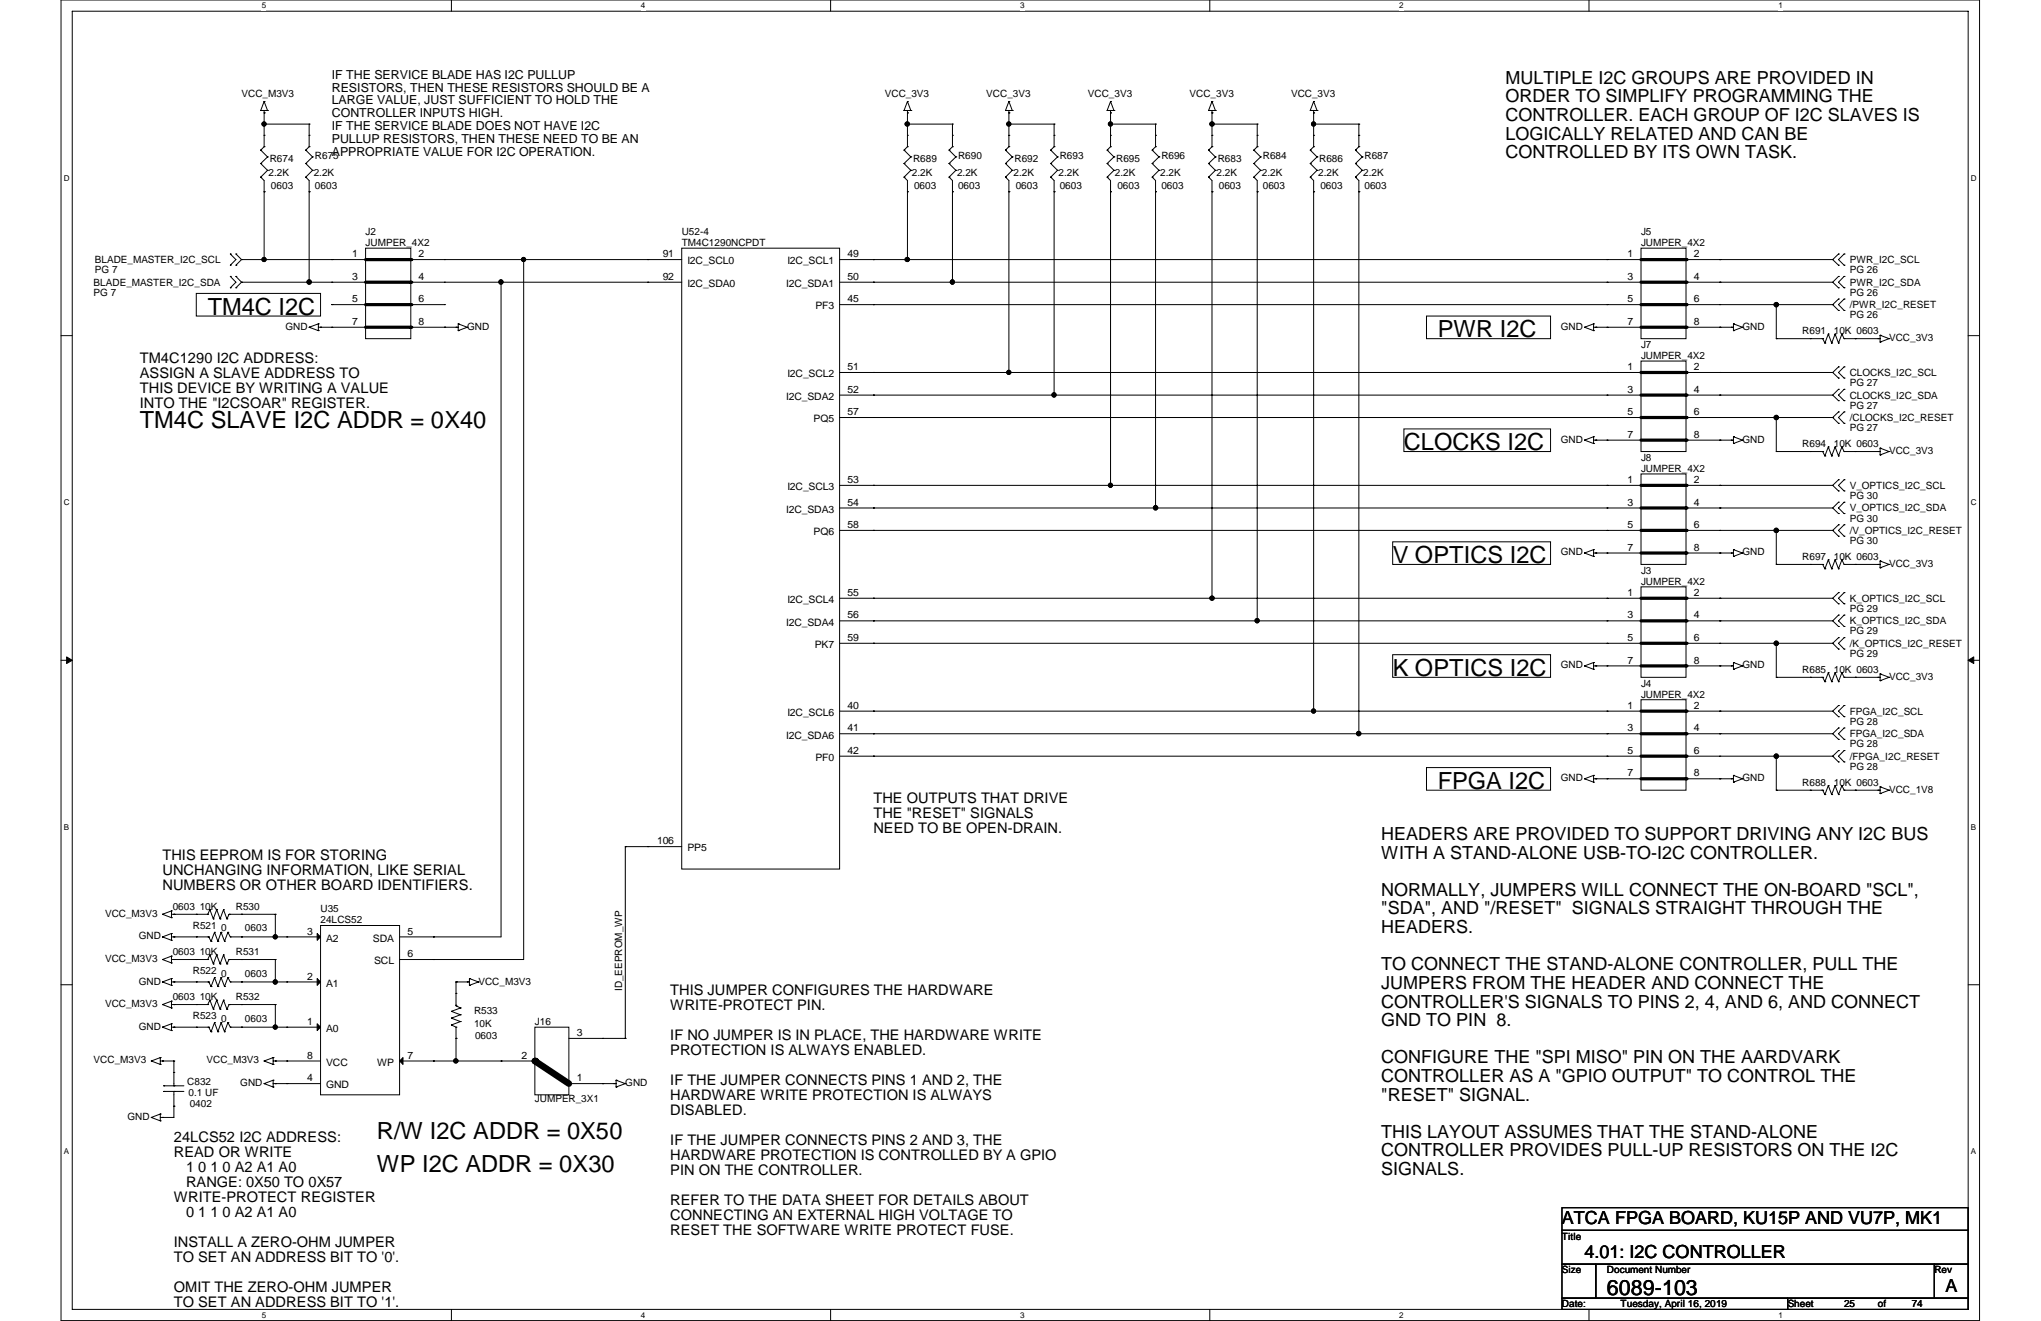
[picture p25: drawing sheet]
<svg xmlns="http://www.w3.org/2000/svg" width="432mm" height="279mm" viewBox="0 0 432 279" stroke-linecap="round" stroke-linejoin="round" font-family="sans-serif">
<defs><g id="words">
<g font-size="5">
<text x="43.9" y="66.5">TM4C I2C</text>
<text x="304.2" y="71.3">PWR I2C</text>
<text x="29.6" y="90.4">TM4C SLAVE I2C ADDR = 0X40</text>
<text x="297" y="95.2">CLOCKS I2C</text>
<text x="294.6" y="119.1">V OPTICS I2C</text>
<text x="294.6" y="143">K OPTICS I2C</text>
<text x="304.2" y="166.8">FPGA I2C</text>
<text x="79.8" y="240.8">R/W I2C ADDR = 0X50</text>
<text x="79.8" y="248">WP I2C ADDR = 0X30</text>
</g>
<text font-size="4.5" x="340" y="273.9">6089-103</text>
<g font-size="3.8">
<text x="318.5" y="17.7">MULTIPLE I2C GROUPS ARE PROVIDED IN</text>
<text x="318.5" y="21.6">ORDER TO SIMPLIFY PROGRAMMING THE</text>
<text x="318.5" y="25.6">CONTROLLER. EACH GROUP OF I2C SLAVES IS</text>
<text x="318.5" y="29.5">LOGICALLY RELATED AND CAN BE</text>
<text x="318.5" y="33.4">CONTROLLED BY ITS OWN TASK.</text>
<text x="292.2" y="177.7">HEADERS ARE PROVIDED TO SUPPORT DRIVING ANY I2C BUS</text>
<text x="292.2" y="181.6">WITH A STAND-ALONE USB-TO-I2C CONTROLLER.</text>
<text x="292.2" y="189.5">NORMALLY, JUMPERS WILL CONNECT THE ON-BOARD &quot;SCL&quot;,</text>
<text x="292.2" y="193.4">&quot;SDA&quot;, AND &quot;/RESET&quot; SIGNALS STRAIGHT THROUGH THE</text>
<text x="292.2" y="197.4">HEADERS.</text>
<text x="292.2" y="205.2">TO CONNECT THE STAND-ALONE CONTROLLER, PULL THE</text>
<text x="292.2" y="209.2">JUMPERS FROM THE HEADER AND CONNECT THE</text>
<text x="292.2" y="213.1">CONTROLLER'S SIGNALS TO PINS 2, 4, AND 6, AND CONNECT</text>
<text x="292.2" y="217">GND TO PIN 8.</text>
<text x="292.2" y="224.9">CONFIGURE THE &quot;SPI MISO&quot; PIN ON THE AARDVARK</text>
<text x="292.2" y="228.9">CONTROLLER AS A &quot;GPIO OUTPUT&quot; TO CONTROL THE</text>
<text x="292.2" y="232.8">&quot;RESET&quot; SIGNAL.</text>
<text x="292.2" y="240.7">THIS LAYOUT ASSUMES THAT THE STAND-ALONE</text>
<text x="292.2" y="244.6">CONTROLLER PROVIDES PULL-UP RESISTORS ON THE I2C</text>
<text x="292.2" y="248.5">SIGNALS.</text>
<text x="330.5" y="258.8">ATCA FPGA BOARD, KU15P AND VU7P, MK1</text>
<text x="335.2" y="266">4.01: I2C CONTROLLER</text>
<text x="411.6" y="273.2">A</text>
</g>
<g font-size="3.1">
<text x="29.6" y="76.8">TM4C1290 I2C ADDRESS:</text>
<text x="29.6" y="80">ASSIGN A SLAVE ADDRESS TO</text>
<text x="29.6" y="83.1">THIS DEVICE BY WRITING A VALUE</text>
<text x="29.6" y="86.3">INTO THE &quot;I2CSOAR&quot; REGISTER.</text>
<text x="184.8" y="169.9">THE OUTPUTS THAT DRIVE</text>
<text x="184.8" y="173.1">THE &quot;RESET&quot; SIGNALS</text>
<text x="184.8" y="176.3">NEED TO BE OPEN-DRAIN.</text>
<text x="34.4" y="181.9">THIS EEPROM IS FOR STORING</text>
<text x="34.4" y="185">UNCHANGING INFORMATION, LIKE SERIAL</text>
<text x="34.4" y="188.2">NUMBERS OR OTHER BOARD IDENTIFIERS.</text>
<text x="141.8" y="210.5">THIS JUMPER CONFIGURES THE HARDWARE</text>
<text x="141.8" y="213.7">WRITE-PROTECT PIN.</text>
<text x="141.8" y="220">IF NO JUMPER IS IN PLACE, THE HARDWARE WRITE</text>
<text x="141.8" y="223.2">PROTECTION IS ALWAYS ENABLED.</text>
<text x="141.8" y="229.5">IF THE JUMPER CONNECTS PINS 1 AND 2, THE</text>
<text x="141.8" y="232.7">HARDWARE WRITE PROTECTION IS ALWAYS</text>
<text x="141.8" y="235.9">DISABLED.</text>
<text x="36.8" y="241.6">24LCS52 I2C ADDRESS:</text>
<text x="36.8" y="244.7">READ OR WRITE</text>
<text x="141.8" y="242.2">IF THE JUMPER CONNECTS PINS 2 AND 3, THE</text>
<text x="141.8" y="245.4">HARDWARE PROTECTION IS CONTROLLED BY A GPIO</text>
<text x="39.4" y="247.9">1 0 1 0 A2 A1 A0</text>
<text x="39.4" y="251.1">RANGE: 0X50 TO 0X57</text>
<text x="141.8" y="248.6">PIN ON THE CONTROLLER.</text>
<text x="36.8" y="254.3">WRITE-PROTECT REGISTER</text>
<text x="39.4" y="257.4">0 1 1 0 A2 A1 A0</text>
<text x="141.8" y="254.9">REFER TO THE DATA SHEET FOR DETAILS ABOUT</text>
<text x="36.8" y="263.8">INSTALL A ZERO-OHM JUMPER</text>
<text x="141.8" y="258.1">CONNECTING AN EXTERNAL HIGH VOLTAGE TO</text>
<text x="141.8" y="261.3">RESET THE SOFTWARE WRITE PROTECT FUSE.</text>
<text x="36.8" y="267">TO SET AN ADDRESS BIT TO '0'.</text>
<text x="36.8" y="273.3">OMIT THE ZERO-OHM JUMPER</text>
<text x="36.8" y="276.5">TO SET AN ADDRESS BIT TO '1'.</text>
</g>
<g font-size="2.6">
<text x="70.2" y="16.7">IF THE SERVICE BLADE HAS I2C PULLUP</text>
<text x="70.2" y="19.4">RESISTORS, THEN THESE RESISTORS SHOULD BE A</text>
<text x="70.2" y="22.1">LARGE VALUE, JUST SUFFICIENT TO HOLD THE</text>
<text x="70.2" y="24.8">CONTROLLER INPUTS HIGH.</text>
<text x="70.2" y="27.5">IF THE SERVICE BLADE DOES NOT HAVE I2C</text>
<text x="70.2" y="30.2">PULLUP RESISTORS, THEN THESE NEED TO BE AN</text>
<text x="70.2" y="32.9">APPROPRIATE VALUE FOR I2C OPERATION.</text>
</g>
<g font-size="2.2">
<text x="74.5" y="54.4">1</text>
<text x="74.5" y="59.2">3</text>
<text x="88.6" y="54.4">2</text>
<text x="88.6" y="59.2">4</text>
<text x="140.2" y="54.4">91</text>
<text x="140.2" y="59.2">92</text>
<text x="145.4" y="55.9">I2C_SCL0</text>
<text x="166.6" y="55.9">I2C_SCL1</text>
<text x="179.3" y="54.4">49</text>
<text x="179.3" y="59.2">50</text>
<text x="344.3" y="54.4">1</text>
<text x="344.3" y="59.2">3</text>
<text x="358.4" y="54.4">2</text>
<text x="358.4" y="59.2">4</text>
<text x="74.5" y="63.9">5</text>
<text x="88.6" y="63.9">6</text>
<text x="145.4" y="60.7">I2C_SDA0</text>
<text x="166.3" y="60.7">I2C_SDA1</text>
<text x="172.5" y="65.4">PF3</text>
<text x="179.3" y="63.9">45</text>
<text x="344.3" y="63.9">5</text>
<text x="358.4" y="63.9">6</text>
<text x="74.5" y="68.7">7</text>
<text x="88.6" y="68.7">8</text>
<text x="344.3" y="68.7">7</text>
<text x="358.4" y="68.7">8</text>
<text x="166.6" y="79.8">I2C_SCL2</text>
<text x="179.3" y="78.3">51</text>
<text x="179.3" y="83.1">52</text>
<text x="344.3" y="78.3">1</text>
<text x="344.3" y="83.1">3</text>
<text x="358.4" y="78.3">2</text>
<text x="358.4" y="83.1">4</text>
<text x="166.3" y="84.6">I2C_SDA2</text>
<text x="172.1" y="89.3">PQ5</text>
<text x="179.3" y="87.8">57</text>
<text x="344.3" y="87.8">5</text>
<text x="358.4" y="87.8">6</text>
<text x="344.3" y="92.6">7</text>
<text x="358.4" y="92.6">8</text>
<text x="166.6" y="103.7">I2C_SCL3</text>
<text x="179.3" y="102.2">53</text>
<text x="179.3" y="106.9">54</text>
<text x="344.3" y="102.2">1</text>
<text x="344.3" y="106.9">3</text>
<text x="358.4" y="102.2">2</text>
<text x="358.4" y="106.9">4</text>
<text x="166.3" y="108.5">I2C_SDA3</text>
<text x="172.1" y="113.2">PQ6</text>
<text x="179.3" y="111.7">58</text>
<text x="344.3" y="111.7">5</text>
<text x="358.4" y="111.7">6</text>
<text x="344.3" y="116.5">7</text>
<text x="358.4" y="116.5">8</text>
<text x="166.6" y="127.6">I2C_SCL4</text>
<text x="179.3" y="126">55</text>
<text x="179.3" y="130.8">56</text>
<text x="344.3" y="126">1</text>
<text x="344.3" y="130.8">3</text>
<text x="358.4" y="126">2</text>
<text x="358.4" y="130.8">4</text>
<text x="166.3" y="132.3">I2C_SDA4</text>
<text x="172.4" y="137.1">PK7</text>
<text x="179.3" y="135.6">59</text>
<text x="344.3" y="135.6">5</text>
<text x="358.4" y="135.6">6</text>
<text x="344.3" y="140.3">7</text>
<text x="358.4" y="140.3">8</text>
<text x="179.3" y="149.9">40</text>
<text x="344.3" y="149.9">1</text>
<text x="358.4" y="149.9">2</text>
<text x="166.6" y="151.4">I2C_SCL6</text>
<text x="179.3" y="154.7">41</text>
<text x="344.3" y="154.7">3</text>
<text x="358.4" y="154.7">4</text>
<text x="166.3" y="156.2">I2C_SDA6</text>
<text x="172.5" y="161">PF0</text>
<text x="179.3" y="159.4">42</text>
<text x="344.3" y="159.4">5</text>
<text x="358.4" y="159.4">6</text>
<text x="344.3" y="164.2">7</text>
<text x="358.4" y="164.2">8</text>
<text x="139" y="178.6">106</text>
<text x="145.4" y="180.1">PP5</text>
<text x="65" y="197.7">3</text>
<text x="86.2" y="197.7">5</text>
<text x="69" y="199.2">A2</text>
<text x="78.9" y="199.2">SDA</text>
<text x="79.2" y="204">SCL</text>
<text x="86.2" y="202.4">6</text>
<text x="65" y="207.2">2</text>
<text x="69" y="208.7">A1</text>
<text x="65" y="216.7">1</text>
<text x="69" y="218.3">A0</text>
<text x="122" y="219.1">3</text>
<text x="65" y="223.9">8</text>
<text x="69" y="225.4">VCC</text>
<text x="79.8" y="225.4">WP</text>
<text x="86.2" y="223.9">7</text>
<text x="110.3" y="223.9">2</text>
<text x="65" y="228.7">4</text>
<text x="69" y="230.2">GND</text>
<text x="122" y="228.7">1</text>
</g>
<g font-size="2.1">
<text x="51.1" y="20.6">VCC_M3V3</text>
<text x="187.2" y="20.6">VCC_3V3</text>
<text x="208.7" y="20.6">VCC_3V3</text>
<text x="230.2" y="20.6">VCC_3V3</text>
<text x="251.7" y="20.6">VCC_3V3</text>
<text x="273.1" y="20.6">VCC_3V3</text>
<text x="57.1" y="34.2">R674</text>
<text x="66.6" y="33.7">R675</text>
<text x="193.2" y="34.2">R689</text>
<text x="202.7" y="33.7">R690</text>
<text x="214.6" y="34.2">R692</text>
<text x="224.2" y="33.7">R693</text>
<text x="236.1" y="34.2">R695</text>
<text x="245.7" y="33.7">R696</text>
<text x="257.6" y="34.2">R683</text>
<text x="267.2" y="33.7">R684</text>
<text x="279.1" y="34.2">R686</text>
<text x="288.7" y="33.7">R687</text>
<text x="56.8" y="37.3">2.2K</text>
<text x="57.3" y="39.9">0603</text>
<text x="66.4" y="37.3">2.2K</text>
<text x="66.6" y="39.9">0603</text>
<text x="192.9" y="37.3">2.2K</text>
<text x="193.4" y="39.9">0603</text>
<text x="202.5" y="37.3">2.2K</text>
<text x="202.7" y="39.9">0603</text>
<text x="214.4" y="37.3">2.2K</text>
<text x="214.9" y="39.9">0603</text>
<text x="223.9" y="37.3">2.2K</text>
<text x="224.2" y="39.9">0603</text>
<text x="235.9" y="37.3">2.2K</text>
<text x="236.4" y="39.9">0603</text>
<text x="245.4" y="37.3">2.2K</text>
<text x="245.7" y="39.9">0603</text>
<text x="257.4" y="37.3">2.2K</text>
<text x="257.9" y="39.9">0603</text>
<text x="267" y="37.3">2.2K</text>
<text x="267.2" y="39.9">0603</text>
<text x="278.9" y="37.3">2.2K</text>
<text x="279.4" y="39.9">0603</text>
<text x="288.4" y="37.3">2.2K</text>
<text x="288.7" y="39.9">0603</text>
<text x="77.3" y="49.7">J2</text>
<text x="77.3" y="52.1">JUMPER_4X2</text>
<text x="144.2" y="49.7">U52-4</text>
<text x="144.2" y="52.1">TM4C1290NCPDT</text>
<text x="347.2" y="49.7">J5</text>
<text x="347.2" y="52.1">JUMPER_4X2</text>
<text x="20.1" y="55.7">BLADE_MASTER_I2C_SCL</text>
<text x="20.1" y="57.8">PG 7</text>
<text x="391.3" y="55.7">PWR_I2C_SCL</text>
<text x="391.3" y="57.8">PG 26</text>
<text x="19.8" y="60.4">BLADE_MASTER_I2C_SDA</text>
<text x="19.8" y="62.6">PG 7</text>
<text x="391.3" y="60.4">PWR_I2C_SDA</text>
<text x="391.3" y="62.6">PG 26</text>
<text x="391.3" y="65.2">/PWR_I2C_RESET</text>
<text x="60.4" y="69.7">GND</text>
<text x="98.8" y="69.7">GND</text>
<text x="330.2" y="69.7">GND</text>
<text x="368.6" y="69.7">GND</text>
<text x="381.3" y="70.7">R691</text>
<text x="388" y="70.7">10K 0603</text>
<text x="391.3" y="67.4">PG 26</text>
<text x="347.2" y="73.6">J7</text>
<text x="347.2" y="75.9">JUMPER_4X2</text>
<text x="399.7" y="72.1">VCC_3V3</text>
<text x="391.3" y="79.5">CLOCKS_I2C_SCL</text>
<text x="391.3" y="81.7">PG 27</text>
<text x="391.3" y="84.3">CLOCKS_I2C_SDA</text>
<text x="391.3" y="86.4">PG 27</text>
<text x="391.3" y="89.1">/CLOCKS_I2C_RESET</text>
<text x="330.2" y="93.6">GND</text>
<text x="368.6" y="93.6">GND</text>
<text x="381.3" y="94.6">R694</text>
<text x="388" y="94.6">10K 0603</text>
<text x="391.3" y="91.2">PG 27</text>
<text x="347.2" y="97.5">J8</text>
<text x="347.2" y="99.8">JUMPER_4X2</text>
<text x="399.7" y="96">VCC_3V3</text>
<text x="391.3" y="103.4">V_OPTICS_I2C_SCL</text>
<text x="391.3" y="105.5">PG 30</text>
<text x="391.3" y="108.2">V_OPTICS_I2C_SDA</text>
<text x="391.3" y="110.3">PG 30</text>
<text x="391.3" y="112.9">/V_OPTICS_I2C_RESET</text>
<text x="330.2" y="117.5">GND</text>
<text x="368.6" y="117.5">GND</text>
<text x="381.3" y="118.4">R697</text>
<text x="388" y="118.4">10K 0603</text>
<text x="391.3" y="115.1">PG 30</text>
<text x="399.7" y="119.9">VCC_3V3</text>
<text x="347.2" y="121.3">J3</text>
<text x="347.2" y="123.7">JUMPER_4X2</text>
<text x="391.3" y="127.3">K_OPTICS_I2C_SCL</text>
<text x="391.3" y="129.4">PG 29</text>
<text x="391.3" y="132">K_OPTICS_I2C_SDA</text>
<text x="391.3" y="134.2">PG 29</text>
<text x="391.3" y="136.8">/K_OPTICS_I2C_RESET</text>
<text x="330.2" y="141.4">GND</text>
<text x="368.6" y="141.4">GND</text>
<text x="381.3" y="142.3">R685</text>
<text x="388" y="142.3">10K 0603</text>
<text x="391.3" y="139">PG 29</text>
<text x="399.7" y="143.8">VCC_3V3</text>
<text x="347.2" y="145.2">J4</text>
<text x="347.2" y="147.6">JUMPER_4X2</text>
<text x="391.3" y="151.2">FPGA_I2C_SCL</text>
<text x="391.3" y="153.3">PG 28</text>
<text x="391.3" y="155.9">FPGA_I2C_SDA</text>
<text x="391.3" y="158.1">PG 28</text>
<text x="391.3" y="160.7">/FPGA_I2C_RESET</text>
<text x="330.2" y="165.2">GND</text>
<text x="368.6" y="165.2">GND</text>
<text x="381.3" y="166.2">R688</text>
<text x="388" y="166.2">10K 0603</text>
<text x="391.3" y="162.9">PG 28</text>
<text x="399.7" y="167.6">VCC_1V8</text>
<text x="22.2" y="193.9">VCC_M3V3</text>
<text x="36.5" y="192.4">0603</text>
<text x="40.8" y="196.5">R521</text>
<text x="42.2" y="192.4">10K</text>
<text x="46.8" y="197">0</text>
<text x="49.9" y="192.4">R530</text>
<text x="51.8" y="197">0603</text>
<text x="67.8" y="193">U35</text>
<text x="67.8" y="195.3">24LCS52</text>
<text x="22.2" y="203.5">VCC_M3V3</text>
<text x="29.4" y="198.7">GND</text>
<text x="36.5" y="202">0603</text>
<text x="42.2" y="202">10K</text>
<text x="49.9" y="202">R531</text>
<text x="29.4" y="208.2">GND</text>
<text x="40.8" y="206.1">R522</text>
<text x="46.8" y="206.5">0</text>
<text x="51.8" y="206.5">0603</text>
<text x="101.2" y="208.2">VCC_M3V3</text>
<text x="131.6" y="209.6" transform="rotate(-90 131.6 209.6)">ID_EEPROM_WP</text>
<text x="22.2" y="213">VCC_M3V3</text>
<text x="36.5" y="211.6">0603</text>
<text x="40.8" y="215.6">R523</text>
<text x="42.2" y="211.6">10K</text>
<text x="49.9" y="211.6">R532</text>
<text x="100.3" y="214.4">R533</text>
<text x="29.4" y="217.8">GND</text>
<text x="46.8" y="216.1">0</text>
<text x="51.8" y="216.1">0603</text>
<text x="100.3" y="217.3">10K</text>
<text x="100.5" y="219.7">0603</text>
<text x="113.2" y="216.8">J16</text>
<text x="19.8" y="224.9">VCC_M3V3</text>
<text x="43.7" y="224.9">VCC_M3V3</text>
<text x="39.6" y="229.5">C832</text>
<text x="39.9" y="231.9">0.1 UF</text>
<text x="50.8" y="229.7">GND</text>
<text x="113.2" y="233">JUMPER_3X1</text>
<text x="132.3" y="229.7">GND</text>
<text x="27" y="236.9">GND</text>
<text x="40.1" y="234.2">0402</text>
<text x="330.5" y="262.2">Title</text>
<text x="330.5" y="269.3">Size</text>
<text x="340" y="269.3">Document Number</text>
<text x="409.2" y="269.3">Rev</text>
<text x="330.5" y="276.5">Date:</text>
<text x="342.9" y="276.5">Tuesday, April 16, 2019</text>
<text x="378.2" y="276.5">Sheet</text>
<text x="390.1" y="276.5">25</text>
<text x="397.3" y="276.5">of</text>
<text x="404.5" y="276.5">74</text>
</g>
<g font-size="1.7">
<text x="55.4" y="1.8">5</text>
<text x="135.6" y="1.8">4</text>
<text x="215.8" y="1.8">3</text>
<text x="296" y="1.8">2</text>
<text x="376.3" y="1.8">1</text>
<text x="13.5" y="38.2">D</text>
<text x="417" y="38.2">D</text>
<text x="13.5" y="106.8">C</text>
<text x="417" y="106.8">C</text>
<text x="13.5" y="175.5">B</text>
<text x="417" y="175.5">B</text>
<text x="13.5" y="244.1">A</text>
<text x="417" y="244.1">A</text>
<text x="55.4" y="278.7">5</text>
<text x="135.6" y="278.7">4</text>
<text x="215.8" y="278.7">3</text>
<text x="296" y="278.7">2</text>
<text x="376.3" y="278.7">1</text>
</g>
</g></defs>
<path d="M12.9 0h405.9v279.3h-405.9zM15.3 2.4h401.1v274.5h-401.1z" fill="none" stroke="#000" stroke-width=".21"/>
<g fill="#fff">
<path d="M55.4 .3h.9v1.9h-.9z"/>
<path d="M55.4 277.2h.9v1.9h-.9z"/>
</g>
<path d="M95.5 0v2.4M95.5 276.9v2.4" fill="none" stroke="#000" stroke-width=".21"/>
<g fill="#fff">
<path d="M135.6 .3h.9v1.9h-.9z"/>
<path d="M135.6 277.2h.9v1.9h-.9z"/>
</g>
<path d="M175.7 0v2.4M175.7 276.9v2.4" fill="none" stroke="#000" stroke-width=".21"/>
<g fill="#fff">
<path d="M215.8 .3h.9v1.9h-.9z"/>
<path d="M215.8 277.2h.9v1.9h-.9z"/>
</g>
<path d="M255.9 0v2.4M255.9 276.9v2.4" fill="none" stroke="#000" stroke-width=".21"/>
<g fill="#fff">
<path d="M296 .3h1v1.9h-1z"/>
<path d="M296 277.2h1v1.9h-1z"/>
</g>
<path d="M336.2 0v2.4M336.2 276.9v2.4" fill="none" stroke="#000" stroke-width=".21"/>
<g fill="#fff">
<path d="M376.3 .3h.9v1.9h-.9z"/>
<path d="M376.3 277.2h.9v1.9h-.9z"/>
<path d="M13.5 36.7h1.2v1.9h-1.2z"/>
<path d="M417 36.7h1.2v1.9h-1.2z"/>
<path d="M13.5 105.3h1.2v1.9h-1.2z"/>
<path d="M417 105.3h1.2v1.9h-1.2z"/>
</g>
<path d="M12.9 71h2.4M416.4 71h2.4" fill="none" stroke="#000" stroke-width=".21"/>
<g fill="#fff">
<path d="M13.5 173.9h1.1v2h-1.1z"/>
<path d="M417 173.9h1.1v2h-1.1z"/>
</g>
<path d="M12.9 139.7h2.4M416.4 139.7h2.4" fill="none" stroke="#000" stroke-width=".21"/>
<path d="M14.1 138.9v1.4l1.2-.6zM416.4 139.7l1.2 .6v-1.4z" fill="#000" stroke="#000" stroke-width=".21"/>
<g fill="#fff">
<path d="M13.5 242.6h1.1v1.9h-1.1z"/>
<path d="M417 242.6h1.1v1.9h-1.1z"/>
</g>
<g fill="none" stroke="#000" stroke-width=".21">
<path d="M55.2 23.4h.1M55.2 23.4h1.4M55.2 37.5h.1M55.2 34.6h.1M55.2 31.8h.1M55.2 37.5l.7 .7v16.7M55.2 34.6l1.4 1.4M55.2 31.8l1.4 1.4M55.9 26.2h.1M55.9 26.2h9.5M55.9 28.6h.1M55.9 23.9h.1"/>
<path d="M55.9 21.5h.1M55.9 23.4v7.6M55.9 21.5l.7 1.9M55.9 21.5l-.7 1.9M55.9 31h.1M55.9 31l-.7 .8M56.6 23.4h.1M56.6 36h.1M56.6 33.2h.1M56.6 36l-1.4 1.5M56.6 33.2l-1.4 1.4M64.7 37.5h.1"/>
<path d="M64.7 34.6h.1M64.7 31.8h.1M64.7 37.5l.7 .7v21.5M64.7 34.6l1.4 1.4M64.7 31.8l1.4 1.4M65.4 26.2h.1M65.4 26.2v4.8M65.4 28.6h.1M65.4 31h.1M65.4 31l-.7 .8M66.1 36h.1M66.1 33.2h.1"/>
<path d="M66.1 36l-1.4 1.5M66.1 33.2l-1.4 1.4M191.3 23.4h.1M191.3 23.4h1.4M191.3 37.5h.1M191.3 34.6h.1M191.3 31.8h.1M191.3 37.5l.7 .7v16.7M191.3 34.6l1.4 1.4M191.3 31.8l1.4 1.4M192 23.9h.1M192 21.5h.1"/>
<path d="M192 23.4v7.6M192 21.5l.7 1.9M192 21.5l-.7 1.9M192 31h.1M192 31l-.7 .8M192 28.6h.1M192 26.2h.1M192 26.2h9.5M192.7 23.4h.1M192.7 36h.1M192.7 33.2h.1M192.7 36l-1.4 1.5"/>
<path d="M192.7 33.2l-1.4 1.4M200.8 37.5h.1M200.8 34.6h.1M200.8 31.7h.1M200.8 37.5l.7 .7v21.5M200.8 34.6l1.4 1.4M200.8 31.7l1.4 1.5M201.5 31h.1M201.5 31l-.7 .7M201.5 28.6h.1M201.5 26.2h.1M201.5 26.2v4.8"/>
<path d="M202.2 36h.1M202.2 33.2h.1M202.2 36l-1.4 1.5M202.2 33.2l-1.4 1.4M212.7 23.4h.1M212.7 23.4h1.5M212.7 37.5h.1M212.7 34.6h.1M212.7 31.8h.1M212.7 37.5l.7 .7v40.6M212.7 34.6l1.5 1.4M212.7 31.8l1.5 1.4"/>
<path d="M213.4 28.6h.1M213.4 23.9h.1M213.4 21.5h.1M213.4 23.4v7.6M213.4 21.5l.8 1.9M213.4 21.5l-.7 1.9M213.4 26.2h.1M213.4 26.2h9.6M213.4 31h.1M213.4 31l-.7 .8M214.2 23.4h.1M214.2 36h.1"/>
<path d="M214.2 33.2h.1M214.2 36l-1.5 1.5M214.2 33.2l-1.5 1.4M222.3 37.5h.1M222.3 34.6h.1M222.3 31.7h.1M222.3 37.5l.7 .7v45.4M222.3 34.6l1.4 1.4M222.3 31.7l1.4 1.5M223 31h.1M223 28.6h.1M223 31l-.7 .7"/>
<path d="M223 26.2h.1M223 26.2v4.8M223.7 36h.1M223.7 33.2h.1M223.7 36l-1.4 1.5M223.7 33.2l-1.4 1.4M234.2 37.5h.1M234.2 34.6h.1M234.2 31.7h.1M234.2 37.5l.7 .7v64.5M234.2 34.6l1.5 1.4M234.2 31.7l1.5 1.5"/>
<path d="M234.2 23.4h.1M234.2 23.4h1.5M234.9 31h.1M234.9 31l-.7 .7M234.9 26.2h.1M234.9 26.2h9.6M234.9 28.6h.1M235 23.9h.1M235 21.5h.1M235 23.4l-.1 7.6M235 21.5l.7 1.9M235 21.5l-.8 1.9"/>
<path d="M235.7 36h.1M235.7 33.2h.1M235.7 36l-1.5 1.5M235.7 33.2l-1.5 1.4M235.7 23.4h.1M243.8 37.5h.1M243.8 34.6h.1M243.8 31.7h.1M243.8 37.5l.7 .7v69.2M243.8 34.6l1.4 1.4M243.8 31.7l1.4 1.5M244.5 31h.1"/>
<path d="M244.5 28.6h.1M244.5 31l-.7 .7M244.5 26.2h.1M244.5 26.2v4.8M245.2 36h.1M245.2 33.2h.1M245.2 36l-1.4 1.5M245.2 33.2l-1.4 1.4M255.7 23.4h.1M255.7 23.4h1.4M255.7 37.5h.1M255.7 34.6h.1"/>
<path d="M255.7 31.7h.1M255.7 37.5l.7 .7v88.3M255.7 34.6l1.4 1.4M255.7 31.7l1.4 1.5M256.4 23.9h.1M256.4 21.5h.1M256.4 23.4v7.6M256.4 21.5l.7 1.9M256.4 21.5l-.7 1.9M256.4 26.2h.1M256.4 26.2h9.6M256.4 31h.1"/>
<path d="M256.4 28.6h.1M256.4 31l-.7 .7M257.1 23.4h.1M257.1 36h.1M257.1 33.2h.1M257.1 36l-1.4 1.5M257.1 33.2l-1.4 1.4M265.3 37.5h.1M265.3 34.6h.1M265.3 31.7h.1M265.3 37.5l.7 .7v93.1M265.3 34.6l1.4 1.4"/>
<path d="M265.3 31.7l1.4 1.5M266 31h.1M266 28.6h.1M266 31l-.7 .7M266 26.2h.1M266 26.2v4.8M266.7 36h.1M266.7 33.2h.1M266.7 36l-1.4 1.5M266.7 33.2l-1.4 1.4M277.2 23.4h.1M277.2 23.4h1.4"/>
<path d="M277.2 37.5h.1M277.2 34.6h.1M277.2 31.7h.1M277.2 37.5l.7 .7v112.2M277.2 34.6l1.4 1.4M277.2 31.7l1.4 1.5M277.9 28.6h.1M277.9 23.9h.1M277.9 21.5h.1M277.9 23.4v7.6M277.9 21.5l.7 1.9M277.9 21.5l-.7 1.9"/>
<path d="M277.9 31h.1M277.9 31l-.7 .7M277.9 26.2h.1M277.9 26.2h9.6M278.6 36h.1M278.6 33.2h.1M278.6 36l-1.4 1.5M278.6 33.2l-1.4 1.4M278.6 23.4h.1M286.8 37.5h.1M286.8 34.6h.1M286.8 31.7h.1"/>
<path d="M286.8 37.5l.7 .7v117M286.8 34.6l1.4 1.4M286.8 31.7l1.4 1.5M287.5 28.6h.1M287.5 26.2h.1M287.5 26.2v4.8M287.5 31h.1M287.5 31l-.7 .7M288.2 36h.1M288.2 33.2h.1M288.2 36l-1.4 1.5M288.2 33.2l-1.4 1.4"/>
<path d="M48.7 56.1h.1M48.7 53.7h.1M48.7 58.5h.1M48.7 53.7l1.2 1.2-1.2 1.2M48.7 58.5l1.2 1.2-1.2 1.2M49.9 53.7h.1M49.9 56.1h.1M49.9 58.5h.1M49.9 53.7l1.2 1.2M49.9 58.5l1.2 1.2M51.1 54.9h.1M51.1 59.7h.1"/>
<path d="M51.1 54.9h26.2M51.1 59.7h26.2M51.1 54.9l-1.2 1.2M51.1 59.7l-1.2 1.2M55.9 54.9h.1M55.9 40.6h.1M65.4 59.7h.1M65.4 40.6h.1M70.2 54.9h.1M70.2 59.7h.1M77.3 52.5h9.6v19.1h-9.6zM86.9 54.9h57.3"/>
<path d="M86.9 59.7h57.3M94.1 54.9h.1M94.1 59.7h.1M106 59.7h.1M106 59.7v138.5h-21.5M110.8 54.9h.1M110.8 54.9v148h-26.3M137 54.9h.1M137 59.7h.1M144.2 52.5h33.4v131.3h-33.4zM177.6 54.9h169.6M177.6 59.7h169.6"/>
<path d="M184.8 54.9h.1M184.8 59.7h.1M192 54.9h.1M192 40.6h.1M201.5 40.6h.1M201.5 59.7h.1M213.4 40.6h.1M223 40.6h.1M234.9 40.6h.1M244.5 40.6h.1M256.4 40.6h.1M266 40.6h.1"/>
<path d="M277.9 40.6h.1M287.5 40.6h.1M340 54.9h.1M340 59.7h.1M347.2 52.5h9.5v19.1h-9.5zM363.9 54.9h.1M363.9 59.7h.1M387.7 54.9l1.3 1.2M387.7 59.7l1.3 1.2M387.7 54.9h-31M387.7 59.7h-31M389 53.7h.1"/>
<path d="M389 56.1h.1M389 58.5h.1M389 53.7l-1.3 1.2M389 58.5l-1.3 1.2M390.1 56.1h.1M390.1 53.7h.1M390.1 58.5h.1M390.1 53.7l-1.1 1.2 1.1 1.2M390.1 58.5l-1.1 1.2 1.1 1.2M41.5 62.1h26.3v4.7h-26.3zM48.7 60.9h.1M49.9 60.9h.1"/>
<path d="M65.4 69.2h.1M65.4 69.2l2 .7M67.4 68.5h.1M67.4 69.9h.1M67.4 68.5v1.4M67.4 69.2h9.9M67.4 68.5l-2 .7M67.8 69.2h.1M70.2 64.4h.1M70.2 69.2h.1M70.2 64.4h7.1M86.9 64.4h7.2"/>
<path d="M94.1 64.4h.1M94.1 69.2h.1M96.5 69.2h.1M96.9 68.5h.1M96.9 69.9h.1M96.9 69.2h-10M96.9 68.5v1.4M96.9 68.5l1.9 .7M98.8 69.2h.1M98.8 69.2l-1.9 .7M177.6 78.8h169.6M177.6 64.4h169.6"/>
<path d="M184.8 78.8h.1M184.8 64.4h.1M213.4 78.8h.1M301.8 66.8h26.2v4.8h-26.2zM335.2 69.2h.1M335.2 69.2l1.9 .7M337.1 68.5h.1M337.1 69.9h.1M337.1 69.2h10.1M337.1 68.5v1.4M337.1 68.5l-1.9 .7M337.6 69.2h.1"/>
<path d="M340 78.8h.1M340 64.4h.1M340 69.2h.1M347.2 76.4h9.5v19.1h-9.5zM356.7 64.4h31M363.9 78.8h.1M363.9 64.4h.1M363.9 69.2h.1M366.3 69.2h.1M366.7 68.5h.1M366.7 69.9h.1M366.7 69.2h-10"/>
<path d="M366.7 68.5v1.4M366.7 68.5l1.9 .7M368.6 69.2h.1M368.6 69.2l-1.9 .7M375.8 71.6h.1M375.8 64.4v7.2M375.8 64.4h.1M383 71.6h.1M385.6 71.6h.1M385.6 71.6h-9.8M385.6 71.6l.5 1M386.1 72.6h.1"/>
<path d="M386.8 70.7h.1M386.8 70.7l-.7 1.9M386.8 70.7l.7 1.9M387.5 72.6h.1M387.7 78.8l1.3 1.2M387.7 64.4l1.3 1.3M387.7 64.4h.1M387.7 78.8h-31M388.2 70.7h.1M388.2 70.7l-.7 1.9M388.2 70.7l.8 1.9M389 72.6h.1"/>
<path d="M389 60.9h.1M389 77.6h.1M389 80h.1M389 63.2h.1M389 65.7h.1M389 77.6l-1.3 1.2M389 63.2l-1.3 1.2M389.7 70.7h.1M389.7 70.7l-.7 1.9M389.7 70.7l.4 .9M390.1 60.9h.1M390.1 80h.1"/>
<path d="M390.1 77.6h.1M390.1 65.7h.1M390.1 63.2h.1M390.1 71.6h.1M390.1 77.6l-1.1 1.2 1.1 1.2M390.1 63.2l-1.1 1.2 1.1 1.3M390.1 71.6h7.7M392.5 71.6h.1M397.3 71.6h.1M397.8 70.9h.1M397.8 72.3h.1M397.8 70.9v1.4"/>
<path d="M397.8 70.9l1.9 .7M399.7 71.6h.1M399.7 71.6l-1.9 .7M177.6 83.6h169.6M177.6 88.3h169.6M184.8 83.6h.1M184.8 88.3h.1M223 83.6h.1M297 90.7h31v4.8h-31zM335.2 93.1h.1M335.2 93.1l1.9 .7M337.1 92.4h.1"/>
<path d="M337.1 93.8h.1M337.1 92.4v1.4M337.1 93.1h10.1M337.1 92.4l-1.9 .7M337.6 93.1h.1M340 83.6h.1M340 88.3h.1M340 93.1h.1M356.7 83.6h31M363.9 83.6h.1M363.9 88.3h.1M363.9 93.1h.1"/>
<path d="M366.3 93.1h.1M366.7 92.4h.1M366.7 93.8h.1M366.7 92.4v1.4M366.7 93.1h-10M366.7 92.4l1.9 .7M368.6 93.1h.1M368.6 93.1l-1.9 .7M375.8 88.3h.1M375.8 95.5h.1M375.8 95.5h9.8M375.8 88.3v7.2"/>
<path d="M383 95.5h.1M385.6 95.5h.1M385.6 95.5l.5 .9M386.1 96.4h.1M386.8 94.5h.1M386.8 94.5l-.7 1.9M386.8 94.5l.7 1.9M387.5 96.4h.1M387.7 83.6l1.3 1.2M387.7 88.3l1.3 1.2M387.7 88.3h.1M387.7 88.3h-31"/>
<path d="M388.2 94.5h.1M388.2 94.5l-.7 1.9M388.2 94.5l.8 1.9M389 82.3h.1M389 84.8h.1M389 87.1h.1M389 89.5h.1M389 82.3l-1.3 1.3M389 87.1l-1.3 1.2M389 96.4h.1M389.7 94.5h.1M389.7 94.5l-.7 1.9"/>
<path d="M389.7 94.5l.4 1M390.1 84.8h.1M390.1 82.3h.1M390.1 89.5h.1M390.1 87.1h.1M390.1 82.3l-1.1 1.3 1.1 1.2M390.1 87.1l-1.1 1.2 1.1 1.2M390.1 95.5h.1M390.1 95.5h7.7M392.5 95.5h.1M397.3 95.5h.1M397.8 94.8h.1"/>
<path d="M397.8 96.2h.1M397.8 94.8v1.4M397.8 94.8l1.9 .7M399.7 95.5h.1M399.7 95.5l-1.9 .7M177.6 102.7h169.6M177.6 107.4h169.6M177.6 112.2h169.6M184.8 102.7h.1M184.8 107.4h.1M184.8 112.2h.1M234.9 102.7h.1"/>
<path d="M244.5 107.4h.1M294.6 114.6h33.4v4.8h-33.4zM335.2 117h.1M335.2 117l1.9 .7M337.1 116.2h.1M337.1 117.7h.1M337.1 116.2v1.5M337.1 116.2l-1.9 .8M337.6 117h.1M340 102.7h.1M340 107.4h.1M340 112.2h.1"/>
<path d="M340 117h.1M347.2 100.2h9.5v19.2h-9.5zM347.2 117h-10.1M356.7 117h10M356.7 102.7h31M356.7 107.4h31M363.9 102.7h.1M363.9 107.4h.1M363.9 112.2h.1M363.9 117h.1M366.3 117h.1M366.7 116.2h.1"/>
<path d="M366.7 117.7h.1M366.7 116.2v1.5M366.7 116.2l1.9 .8M368.6 117h.1M368.6 117l-1.9 .7M375.8 112.2h.1M375.8 119.4h.1M375.8 112.2v7.2M383 119.4h.1M385.6 119.4h.1M385.6 119.4h-9.8M385.6 119.4l.5 .9"/>
<path d="M386.8 118.4h.1M386.8 118.4l-.7 1.9M386.8 118.4l.7 1.9M387.7 102.7l1.3 1.1M387.7 107.4l1.3 1.2M387.7 112.2l1.3 1.2M387.7 112.2h.1M387.7 112.2h-31M388.2 118.4h.1M388.2 118.4l-.7 1.9M388.2 118.4l.8 1.9M389 101.5h.1"/>
<path d="M389 103.8h.1M389 106.2h.1M389 108.6h.1M389 111h.1M389 113.4h.1M389 101.5l-1.3 1.2M389 106.2l-1.3 1.2M389 111l-1.3 1.2M389.7 118.4h.1M389.7 118.4l-.7 1.9M389.7 118.4l.4 1M390.1 103.8h.1"/>
<path d="M390.1 101.5h.1M390.1 108.6h.1M390.1 106.2h.1M390.1 113.4h.1M390.1 111h.1M390.1 101.5l-1.1 1.2 1.1 1.1M390.1 106.2l-1.1 1.2 1.1 1.2M390.1 111l-1.1 1.2 1.1 1.2M390.1 119.4h.1M390.1 119.4h7.7M392.5 119.4h.1M397.3 119.4h.1"/>
<path d="M397.8 118.7h.1M397.8 118.7v1.4M397.8 118.7l1.9 .7M399.7 119.4h.1M399.7 119.4l-1.9 .7M177.6 126.5h169.6M177.6 131.3h169.6M177.6 136.1h169.6M184.8 126.5h.1M184.8 131.3h.1M184.8 136.1h.1M256.4 126.5h.1"/>
<path d="M266 131.3h.1M294.6 138.5h33.4v4.8h-33.4zM340 126.5h.1M340 131.3h.1M340 136.1h.1M347.2 124.1h9.5v19.2h-9.5zM356.7 126.5h31M356.7 131.3h31M356.7 136.1h31M363.9 126.5h.1M363.9 131.3h.1M363.9 136.1h.1"/>
<path d="M375.8 136.1h.1M375.8 136.1v7.2M386.1 120.3h.1M387.5 120.3h.1M387.7 126.5l1.3 1.2M387.7 131.3l1.3 1.2M387.7 136.1l1.3 1.2M387.7 136.1h.1M389 125.3h.1M389 127.7h.1M389 130.1h.1M389 132.5h.1"/>
<path d="M389 134.9h.1M389 137.3h.1M389 125.3l-1.3 1.2M389 130.1l-1.3 1.2M389 134.9l-1.3 1.2M389 120.3h.1M390.1 127.7h.1M390.1 125.3h.1M390.1 132.5h.1M390.1 130.1h.1M390.1 137.3h.1M390.1 134.9h.1"/>
<path d="M390.1 125.3l-1.1 1.2 1.1 1.2M390.1 130.1l-1.1 1.2 1.1 1.2M390.1 134.9l-1.1 1.2 1.1 1.2M397.8 120.1h.1M177.6 150.4h169.6M177.6 155.2h169.6M177.6 159.9h169.6M184.8 150.4h.1M184.8 155.2h.1M184.8 159.9h.1M277.9 150.4h.1M287.5 155.2h.1"/>
<path d="M335.2 140.8h.1M335.2 140.8l1.9 .8M337.1 140.1h.1M337.1 141.6h.1M337.1 140.1v1.5M337.1 140.1l-1.9 .7M337.6 140.8h.1M340 140.8h.1M340 150.4h.1M340 155.2h.1M340 159.9h.1M347.2 148h9.5v19.1h-9.5z"/>
<path d="M347.2 140.8h-10.1M356.7 140.8h10M356.7 150.4h31M356.7 155.2h31M356.7 159.9h31M363.9 140.8h.1M363.9 150.4h.1M363.9 155.2h.1M363.9 159.9h.1M366.3 140.8h.1M366.7 140.1h.1M366.7 141.6h.1"/>
<path d="M366.7 140.1v1.5M366.7 140.1l1.9 .7M368.6 140.8h.1M368.6 140.8l-1.9 .8M375.8 143.3h.1M375.8 159.9h.1M375.8 143.3h9.8M375.8 159.9v7.2M383 143.3h.1M385.6 143.3h.1M385.6 143.3l.5 .9M386.1 144.2h.1"/>
<path d="M386.8 142.3h.1M386.8 142.3l-.7 1.9M386.8 142.3l.7 1.9M387.5 144.2h.1M387.7 150.4l1.3 1.2M387.7 155.2l1.3 1.2M387.7 159.9l1.3 1.3M387.7 159.9h.1M388.2 142.3h.1M388.2 142.3l-.7 1.9M388.2 142.3l.8 1.9M389 149.2h.1"/>
<path d="M389 151.6h.1M389 154h.1M389 156.4h.1M389 158.7h.1M389 149.2l-1.3 1.2M389 154l-1.3 1.2M389 158.7l-1.3 1.2M389 144.2h.1M389.7 142.3h.1M389.7 142.3l-.7 1.9M389.7 142.3l.4 1M390.1 151.6h.1"/>
<path d="M390.1 149.2h.1M390.1 156.4h.1M390.1 154h.1M390.1 158.7h.1M390.1 149.2l-1.1 1.2 1.1 1.2M390.1 154l-1.1 1.2 1.1 1.2M390.1 158.7l-1.1 1.2 1.1 1.3M390.1 143.3h.1M390.1 143.3h7.7M392.5 143.3h.1M397.3 143.3h.1M397.8 142.5h.1"/>
<path d="M397.8 144h.1M397.8 142.5v1.5M397.8 142.5l1.9 .8M399.7 143.3h.1M399.7 143.3l-1.9 .7M132.3 179.1h.1M132.3 179.1h11.9M132.3 179.1v40.5M137 179.1h.1M301.8 162.3h26.2v4.8h-26.2zM335.2 164.7h.1M335.2 164.7l1.9 .7"/>
<path d="M337.1 164h.1M337.1 165.4h.1M337.1 164v1.4M337.1 164.7h10.1M337.1 164l-1.9 .7M337.6 164.7h.1M340 164.7h.1M363.9 164.7h.1M366.3 164.7h.1M366.7 164h.1M366.7 165.4h.1M366.7 164v1.4"/>
<path d="M366.7 164.7h-10M366.7 164l1.9 .7M368.6 164.7h.1M368.6 164.7l-1.9 .7M375.8 167.1h.1M383 167.1h.1M385.6 167.1h.1M385.6 167.1h-9.8M385.6 167.1l.5 1M386.1 168.1h.1M386.8 166.2h.1M386.8 166.2l-.7 1.9"/>
<path d="M386.8 166.2l.7 1.9M387.5 168.1h.1M388.2 166.2h.1M388.2 166.2l-.7 1.9M388.2 166.2l.8 1.9M389 161.2h.1M389 168.1h.1M389.7 166.2h.1M389.7 166.2l-.7 1.9M389.7 166.2l.4 .9M390.1 161.2h.1M390.1 167.1h.1"/>
<path d="M392.5 167.1h.1M397.3 167.1h.1M397.8 166.4h.1M397.8 167.9h.1M397.8 166.4v1.5M397.8 167.1h-7.7M397.8 166.4l1.9 .7M399.7 167.1h.1M399.7 167.1l-1.9 .8M34.4 193.4h.1M34.4 198.2h.1M34.4 193.4l1.9 .7"/>
<path d="M34.4 198.2l1.9 .7M36.3 192.7h.1M36.3 194.1h.1M36.3 197.4h.1M36.3 198.9h.1M36.3 192.7v1.4M36.3 197.4v1.5M36.3 193.4h7.6M36.3 192.7l-1.9 .7M36.3 198.2h7.9M36.3 197.4l-1.9 .8M36.8 193.4h.1"/>
<path d="M36.8 198.2h.1M41.5 198.2h.1M41.5 193.4h.1M43.9 193.4h.1M44.2 198.2h.1M44.2 198.2l.5 .9M44.4 192.4h.1M44.4 192.4l.7 2M44.4 192.4l-.5 1M44.7 199.1h.1M45.1 194.4h.1M45.4 197.2h.1"/>
<path d="M45.4 197.2l-.7 1.9M45.4 197.2l.7 1.9M45.8 192.4h.1M45.8 192.4l.8 2M45.8 192.4l-.7 2M46.1 199.1h.1M46.6 194.4h.1M46.8 197.2h.1M46.8 197.2l-.7 1.9M46.8 197.2l.7 1.9M47.3 192.4h.1M47.3 192.4l.7 2"/>
<path d="M47.3 192.4l-.7 2M47.5 199.1h.1M48 194.4h.1M48.2 197.2h.1M48.2 197.2l-.7 1.9M48.2 197.2l.5 1M48.5 193.4h.1M48.5 193.4l-.5 1M48.7 198.2h19.1M48.7 198.2h.1M51.1 198.2h.1M51.1 193.4h.1"/>
<path d="M58.3 198.2h.1M58.3 193.4h.1M58.3 193.4h-9.8M58.3 193.4v4.8M60.7 198.2h.1M67.8 195.7h16.7v35.9h-16.7zM91.7 198.2h.1M12.9 208.3h2.4M34.4 202.9h.1M34.4 207.7h.1M34.4 212.5h.1M34.4 217.3h.1"/>
<path d="M34.4 202.9l1.9 .8M34.4 207.7l1.9 .7M34.4 212.5l1.9 .7M34.4 217.3l1.9 .7M36.3 202.2h.1M36.3 203.7h.1M36.3 207h.1M36.3 208.4h.1M36.3 211.8h.1M36.3 213.2h.1M36.3 216.5h.1M36.3 218h.1"/>
<path d="M36.3 202.2v1.5M36.3 207v1.4M36.3 211.8v1.4M36.3 216.5v1.5M36.3 202.2l-1.9 .7M36.3 207.7h7.9M36.3 207l-1.9 .7M36.3 211.8l-1.9 .7M36.3 216.5l-1.9 .8M36.8 202.9h.1M36.8 207.7h.1M36.8 212.5h.1"/>
<path d="M36.8 217.3h.1M41.5 217.3h.1M41.5 207.7h.1M41.5 212.5h.1M41.5 202.9h.1M43.9 212.5h.1M43.9 202.9h-7.6M43.9 212.5h-7.6M43.9 202.9h.1M44.2 207.7h.1M44.2 207.7l.5 1M44.2 217.3h.1"/>
<path d="M44.2 217.3h-7.9M44.2 217.3l.5 .9M44.4 211.5h.1M44.4 211.5l.7 1.9M44.4 211.5l-.5 1M44.4 202h.1M44.4 202l.7 1.9M44.4 202l-.5 .9M44.7 208.7h.1M44.7 218.2h.1M45.1 203.9h.1M45.1 213.4h.1"/>
<path d="M45.4 206.8h.1M45.4 206.8l-.7 1.9M45.4 206.8l.7 1.9M45.4 216.3h.1M45.4 216.3l-.7 1.9M45.4 216.3l.7 1.9M45.8 202h.1M45.8 202l.8 1.9M45.8 202l-.7 1.9M45.8 211.5h.1M45.8 211.5l.8 1.9M45.8 211.5l-.7 1.9"/>
<path d="M46.1 208.7h.1M46.1 218.2h.1M46.6 213.4h.1M46.6 203.9h.1M46.8 206.8h.1M46.8 206.8l-.7 1.9M46.8 206.8l.7 1.9M46.8 216.3h.1M46.8 216.3l-.7 1.9M46.8 216.3l.7 1.9M47.3 202h.1M47.3 202l.7 1.9"/>
<path d="M47.3 202l-.7 1.9M47.3 211.5h.1M47.3 211.5l.7 1.9M47.3 211.5l-.7 1.9M47.5 208.7h.1M47.5 218.2h.1M48 203.9h.1M48 213.4h.1M48.2 206.8h.1M48.2 206.8l-.7 1.9M48.2 206.8l.5 .9M48.2 216.3h.1"/>
<path d="M48.2 216.3l-.7 1.9M48.2 216.3l.5 1M48.5 202.9h.1M48.5 202.9h9.8M48.5 202.9l-.5 1M48.5 212.5h.1M48.5 212.5h9.8M48.5 212.5l-.5 .9M48.7 207.7h19.1M48.7 217.3h19.1M48.7 207.7h.1M48.7 217.3h.1"/>
<path d="M51.1 217.3h.1M51.1 207.7h.1M51.1 212.5h.1M51.1 202.9h.1M58.3 202.9h.1M58.3 207.7h.1M58.3 212.5h.1M58.3 202.9v4.8M58.3 212.5v4.8M58.3 217.3h.1M60.7 217.3h.1M60.7 207.7h.1"/>
<path d="M91.7 202.9h.1M95.5 213.9h.1M95.5 215.3h.1M95.5 216.8h.1M95.5 213.9l1.9 .7M95.5 215.3l1.9 .8M95.5 216.8l1 .5M96.5 217.3h.1M96.5 212.7h.1M96.5 212.7l.9 .5M96.5 207.7h.1M96.5 207.7v5"/>
<path d="M96.5 219.6h.1M96.5 210.1h.1M96.5 217.3v7.1M97.4 213.2h.1M97.4 214.6h.1M97.4 216.1h.1M97.4 213.2l-1.9 .7M97.4 214.6l-1.9 .7M97.4 216.1l-1.9 .7M98.8 207.7h.1M99.3 207h.1M99.3 208.4h.1"/>
<path d="M99.3 207.7h-2.8M99.3 207v1.4M99.3 207l1.9 .7M101.2 207.7h.1M101.2 207.7l-1.9 .7M113.2 217.3h7.2v14.3h-7.2zM120.4 219.6h11.9M127.5 219.6h.1M132.3 219.6h.1M416.4 208.3h2.4M32 224.4h.1M32 236.3h.1"/>
<path d="M32 224.4l1.9 .7M32 236.3l1.9 .8M33.9 225.1h.1M33.9 223.7h.1M33.9 235.6h.1M33.9 237.1h.1M33.9 223.7v1.4M33.9 235.6v1.5M33.9 223.7l-1.9 .7M33.9 235.6l-1.9 .7M34.4 224.4h.1M34.4 236.3h.1"/>
<path d="M34.6 230.8h.1M34.6 229.7h.1M34.6 230.8h4.3M34.6 229.7h4.3M36.8 224.4h.1M36.8 224.4h-2.9M36.8 224.4v5.3M36.8 229.7h.1M36.8 230.8h.1M36.8 226.8h.1M36.8 234h.1M36.8 230.8v5.5h-2.9"/>
<path d="M55.9 224.4h.1M55.9 229.2h.1M55.9 224.4l1.9 .7M55.9 229.2l1.9 .7M57.8 225.1h.1M57.8 223.7h.1M57.8 229.9h.1M57.8 228.5h.1M57.8 223.7v1.4M57.8 228.5v1.4M57.8 223.7l-1.9 .7M57.8 228.5l-1.9 .7"/>
<path d="M58.3 224.4h.1M58.3 229.2h.1M60.7 229.2h.1M60.7 224.4h.1M67.8 224.4h-10M67.8 229.2h-10M84.5 224.4h28.7M91.7 224.4h.1M96.5 224.4h.1M106 224.4h.1M120.4 229.2h9.9M127.5 229.2h.1"/>
<path d="M129.9 229.2h.1M130.3 228.5h.1M130.3 229.9h.1M130.3 228.5v1.4M130.3 228.5l2 .7M132.3 229.2h.1M132.3 229.2l-2 .7M330.5 255.4h85.9v4.8h-85.9zM330.5 260.2h85.9v7.2h-85.9zM330.5 267.4h7.1v7.2h-7.1zM330.5 274.6h47.7v2.3h-47.7zM337.6 267.4h71.6v7.2h-71.6z"/>
<path d="M378.2 274.6h38.2v2.3h-38.2zM409.2 267.4h7.2v7.2h-7.2z"/>
</g>
<path d="M113.2 224.4h.1M113.2 224.4l7.2 4.8" fill="none" stroke="#000" stroke-width="1.4"/>
<g fill="none" stroke="#000" stroke-width=".68">
<path d="M77.3 54.9h9.6M77.3 59.7h9.6M86.9 54.9h.1M86.9 59.7h.1M347.2 54.9h9.5M347.2 59.7h9.5M356.7 54.9h.1M356.7 59.7h.1M77.3 64.4h9.6M77.3 69.2h9.6M86.9 64.4h.1M86.9 69.2h.1"/>
<path d="M347.2 78.8h9.5M347.2 64.4h9.5M347.2 69.2h9.5M356.7 78.8h.1M356.7 64.4h.1M356.7 69.2h.1M347.2 83.6h9.5M347.2 88.3h9.5M347.2 93.1h9.5M356.7 83.6h.1M356.7 88.3h.1M356.7 93.1h.1"/>
<path d="M347.2 102.7h9.5M347.2 107.4h9.5M347.2 112.2h9.5M347.2 117h9.5M356.7 102.7h.1M356.7 107.4h.1M356.7 112.2h.1M356.7 117h.1M347.2 126.5h9.5M347.2 131.3h9.5M347.2 136.1h9.5M356.7 126.5h.1"/>
<path d="M356.7 131.3h.1M356.7 136.1h.1M347.2 140.8h9.5M347.2 150.4h9.5M347.2 155.2h9.5M347.2 159.9h9.5M356.7 140.8h.1M356.7 150.4h.1M356.7 155.2h.1M356.7 159.9h.1M347.2 164.7h9.5M356.7 164.7h.1"/>
</g>
<g fill="#000" stroke="#000" stroke-width=".21">
<path d="M67.1 197.4l.7 .8-.7 .7z" fill-rule="evenodd"/>
<path d="M67.1 216.5l.7 .8-.7 .7z" fill-rule="evenodd"/>
<path d="M67.1 207l.7 .7-.7 .7z" fill-rule="evenodd"/>
<path d="M84.5 224.4l.8-.7v1.4z" fill-rule="evenodd"/>
<circle cx="55.9" cy="26.2" r=".44"/>
<circle cx="191.9" cy="26.2" r=".46"/>
<circle cx="213.4" cy="26.2" r=".44"/>
<circle cx="234.9" cy="26.2" r=".44"/>
<circle cx="256.4" cy="26.2" r=".46"/>
<circle cx="277.9" cy="26.2" r=".44"/>
<circle cx="55.9" cy="54.9" r=".44"/>
<circle cx="65.4" cy="59.6" r=".47"/>
<circle cx="106" cy="59.6" r=".46"/>
<circle cx="110.8" cy="54.9" r=".44"/>
<circle cx="191.9" cy="54.9" r=".46"/>
<circle cx="201.5" cy="59.6" r=".46"/>
<circle cx="213.4" cy="78.8" r=".44"/>
<circle cx="375.8" cy="64.4" r=".47"/>
<circle cx="223" cy="83.5" r=".46"/>
<circle cx="375.8" cy="88.3" r=".47"/>
<circle cx="234.9" cy="102.6" r=".44"/>
<circle cx="244.5" cy="107.4" r=".47"/>
<circle cx="375.8" cy="112.2" r=".47"/>
<circle cx="256.4" cy="126.5" r=".46"/>
<circle cx="265.9" cy="131.3" r=".46"/>
<circle cx="375.8" cy="136.1" r=".47"/>
<circle cx="277.9" cy="150.4" r=".44"/>
<circle cx="287.4" cy="155.2" r=".47"/>
<circle cx="375.8" cy="159.9" r=".47"/>
<circle cx="58.2" cy="198.1" r=".44"/>
<circle cx="58.2" cy="207.7" r=".46"/>
<circle cx="58.2" cy="217.2" r=".44"/>
<circle cx="96.4" cy="224.4" r=".46"/>
</g>
<use href="#words"/>
</svg>
